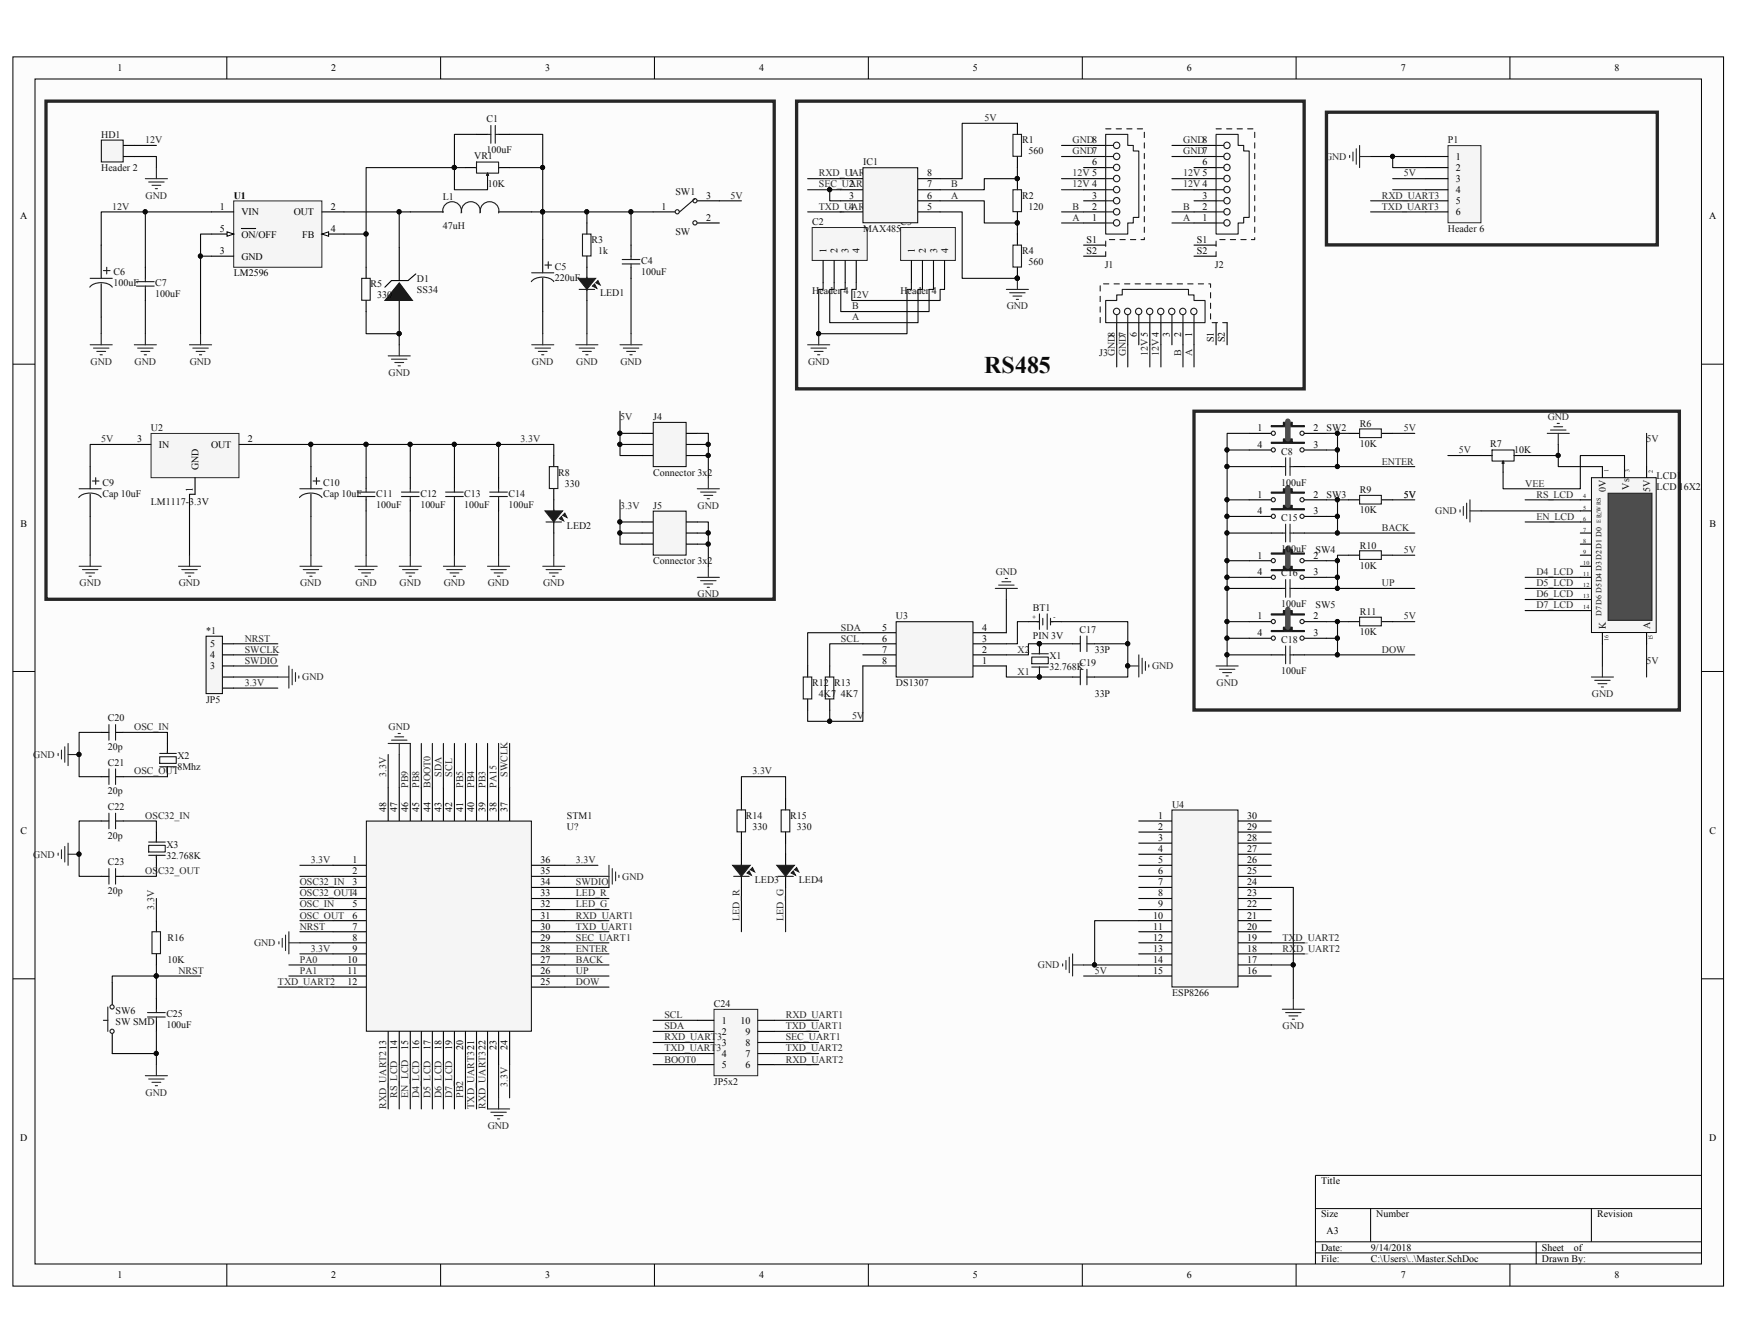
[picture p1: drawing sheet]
<svg xmlns="http://www.w3.org/2000/svg" width="279mm" height="216mm" viewBox="0 0 279 216" stroke-linecap="round" stroke-linejoin="round" font-family="sans-serif">
<defs><g id="words">
<text font-size="3.9" fill="#0e0e0e" x="158.3" y="59.9">RS485</text>
<g font-size="1.6">
<text x="18.9" y="11.5">1</text>
<text x="53.3" y="11.5">2</text>
<text x="87.7" y="11.5">3</text>
<text x="122.1" y="11.5">4</text>
<text x="156.5" y="11.5">5</text>
<text x="190.9" y="11.5">6</text>
<text x="225.3" y="11.5">7</text>
<text x="259.7" y="11.5">8</text>
<text x="17.8" y="23.9">2</text>
<text x="136.6" y="28.4">1</text>
<text x="149.1" y="28.4">8</text>
<text x="175.7" y="26.6">6</text>
<text x="193.4" y="26.6">6</text>
<text x="234.2" y="25.7">1</text>
<text x="234.2" y="27.5">2</text>
<text x="234.2" y="29.3">3</text>
<text x="3.3" y="35.3">A</text>
<text x="35.4" y="33.7">1</text>
<text x="37.6" y="31.9">U1</text>
<text x="38.8" y="34.6">VIN</text>
<text x="47.2" y="34.6">OUT</text>
<text x="53.2" y="33.7">2</text>
<text x="106.4" y="33.7">1</text>
<text x="113.6" y="35.5">2</text>
<text x="113.6" y="31.9">3</text>
<text x="136.6" y="30.1">2</text>
<text x="136.6" y="31.9">3</text>
<text x="136.6" y="33.7">4</text>
<text x="149.1" y="33.7">5</text>
<text x="149.1" y="31.9">6</text>
<text x="149.1" y="30.1">7</text>
<text x="175.7" y="35.5">1</text>
<text x="175.7" y="31.9">3</text>
<text x="175.7" y="33.7">2</text>
<text x="193.4" y="35.5">1</text>
<text x="193.4" y="31.9">3</text>
<text x="193.4" y="33.7">2</text>
<text x="234.2" y="31">4</text>
<text x="234.2" y="32.8">5</text>
<text x="234.2" y="34.6">6</text>
<text x="274.9" y="35.3">A</text>
<text x="35.4" y="37.3">5</text>
<text x="35.4" y="40.9">3</text>
<text x="38.8" y="38.2">ON/OFF</text>
<text x="38.8" y="41.7">GND</text>
<text x="48.6" y="38.2">FB</text>
<text x="53.2" y="37.3">4</text>
<text x="132.9" y="40.6" transform="rotate(-90 132.9 40.6)">1</text>
<text x="134.7" y="40.6" transform="rotate(-90 134.7 40.6)">2</text>
<text x="136.5" y="40.6" transform="rotate(-90 136.5 40.6)">3</text>
<text x="138.3" y="40.6" transform="rotate(-90 138.3 40.6)">4</text>
<text x="147.2" y="40.6" transform="rotate(-90 147.2 40.6)">1</text>
<text x="148.9" y="40.6" transform="rotate(-90 148.9 40.6)">2</text>
<text x="150.7" y="40.6" transform="rotate(-90 150.7 40.6)">3</text>
<text x="152.5" y="40.6" transform="rotate(-90 152.5 40.6)">4</text>
<text x="174.8" y="40.9">S2</text>
<text x="174.8" y="39.1">S1</text>
<text x="192.5" y="40.9">S2</text>
<text x="192.5" y="39.1">S1</text>
<text x="37.6" y="44.4">LM2596</text>
<text x="182.9" y="54.1" transform="rotate(-90 182.9 54.1)">6</text>
<text x="188.2" y="54.1" transform="rotate(-90 188.2 54.1)">3</text>
<text x="190" y="54.1" transform="rotate(-90 190 54.1)">2</text>
<text x="191.7" y="54.1" transform="rotate(-90 191.7 54.1)">1</text>
<text x="195.3" y="55" transform="rotate(-90 195.3 55)">S1</text>
<text x="197" y="55" transform="rotate(-90 197 55)">S2</text>
<text x="22.1" y="71.1">3</text>
<text x="39.9" y="71.1">2</text>
<text x="202.3" y="69.3">1</text>
<text x="211.3" y="69.3">2</text>
<text x="25.5" y="72">IN</text>
<text x="31.9" y="75.6" transform="rotate(-90 31.9 75.6)">GND</text>
<text x="34" y="72">OUT</text>
<text x="202.3" y="72">4</text>
<text x="211.3" y="72">3</text>
<text x="31" y="79" transform="rotate(-90 31 79)">1</text>
<text x="202.3" y="80">1</text>
<text x="202.3" y="82.7">4</text>
<text x="211.3" y="80">2</text>
<text x="211.3" y="82.7">3</text>
<text x="3.3" y="84.7">B</text>
<text x="202.3" y="89.8">1</text>
<text x="211.3" y="89.8">2</text>
<text x="275" y="84.7">B</text>
<text x="202.3" y="92.5">4</text>
<text x="211.3" y="92.5">3</text>
<text x="141.9" y="101.4">5</text>
<text x="158" y="101.4">4</text>
<text x="202.3" y="99.6">1</text>
<text x="211.3" y="99.6">2</text>
<text x="33.8" y="107.6">3</text>
<text x="33.8" y="105.8">4</text>
<text x="33.8" y="104.1">5</text>
<text x="141.9" y="103.2">6</text>
<text x="141.9" y="104.9">7</text>
<text x="141.9" y="106.7">8</text>
<text x="158" y="106.7">1</text>
<text x="158" y="104.9">2</text>
<text x="158" y="103.2">3</text>
<text x="202.3" y="102.3">4</text>
<text x="211.3" y="102.3">3</text>
<text x="62.1" y="130.6" transform="rotate(-90 62.1 130.6)">48</text>
<text x="63.9" y="130.6" transform="rotate(-90 63.9 130.6)">47</text>
<text x="65.7" y="130.6" transform="rotate(-90 65.7 130.6)">46</text>
<text x="67.4" y="130.6" transform="rotate(-90 67.4 130.6)">45</text>
<text x="69.2" y="130.6" transform="rotate(-90 69.2 130.6)">44</text>
<text x="71" y="130.6" transform="rotate(-90 71 130.6)">43</text>
<text x="72.7" y="130.6" transform="rotate(-90 72.7 130.6)">42</text>
<text x="74.5" y="130.6" transform="rotate(-90 74.5 130.6)">41</text>
<text x="76.3" y="130.6" transform="rotate(-90 76.3 130.6)">40</text>
<text x="78.1" y="130.6" transform="rotate(-90 78.1 130.6)">39</text>
<text x="79.8" y="130.6" transform="rotate(-90 79.8 130.6)">38</text>
<text x="81.6" y="130.6" transform="rotate(-90 81.6 130.6)">37</text>
<text x="186.3" y="131.6">1</text>
<text x="200.6" y="131.6">30</text>
<text x="3.3" y="134.1">C</text>
<text x="186.3" y="133.4">2</text>
<text x="186.3" y="135.2">3</text>
<text x="186.3" y="137">4</text>
<text x="200.6" y="137">27</text>
<text x="200.6" y="135.2">28</text>
<text x="200.6" y="133.4">29</text>
<text x="275" y="134.1">C</text>
<text x="56.7" y="138.8">1</text>
<text x="56.7" y="140.5">2</text>
<text x="56.7" y="142.3">3</text>
<text x="87" y="142.3">34</text>
<text x="87" y="140.5">35</text>
<text x="87" y="138.8">36</text>
<text x="186.3" y="138.8">5</text>
<text x="186.3" y="140.5">6</text>
<text x="186.3" y="142.3">7</text>
<text x="200.6" y="142.3">24</text>
<text x="200.6" y="140.5">25</text>
<text x="200.6" y="138.8">26</text>
<text x="56.7" y="145.9">5</text>
<text x="56.7" y="147.7">6</text>
<text x="56.7" y="149.4">7</text>
<text x="87" y="149.4">30</text>
<text x="87" y="147.7">31</text>
<text x="87" y="145.9">32</text>
<text x="87" y="144.1">33</text>
<text x="185.5" y="147.7">10</text>
<text x="185.5" y="149.4">11</text>
<text x="186.3" y="144.1">8</text>
<text x="186.3" y="145.9">9</text>
<text x="200.6" y="149.4">20</text>
<text x="200.6" y="147.7">21</text>
<text x="200.6" y="145.9">22</text>
<text x="200.6" y="144.1">23</text>
<text x="55.9" y="154.8">10</text>
<text x="56.7" y="151.2">8</text>
<text x="56.7" y="153">9</text>
<text x="87" y="154.8">27</text>
<text x="87" y="153">28</text>
<text x="87" y="151.2">29</text>
<text x="185.5" y="151.2">12</text>
<text x="185.5" y="153">13</text>
<text x="185.5" y="154.8">14</text>
<text x="200.6" y="154.8">17</text>
<text x="200.6" y="153">18</text>
<text x="200.6" y="151.2">19</text>
<text x="55.9" y="156.5">11</text>
<text x="55.9" y="158.3">12</text>
<text x="87" y="158.3">25</text>
<text x="87" y="156.5">26</text>
<text x="185.5" y="156.5">15</text>
<text x="200.6" y="156.5">16</text>
<text x="116.1" y="164.5">1</text>
<text x="116.1" y="166.4">2</text>
<text x="119.1" y="164.5">10</text>
<text x="119.9" y="166.4">9</text>
<text x="63.9" y="168.8" transform="rotate(-90 63.9 168.8)">14</text>
<text x="65.7" y="168.8" transform="rotate(-90 65.7 168.8)">15</text>
<text x="67.4" y="168.8" transform="rotate(-90 67.4 168.8)">16</text>
<text x="69.2" y="168.8" transform="rotate(-90 69.2 168.8)">17</text>
<text x="71" y="168.8" transform="rotate(-90 71 168.8)">18</text>
<text x="72.7" y="168.8" transform="rotate(-90 72.7 168.8)">19</text>
<text x="74.5" y="168.8" transform="rotate(-90 74.5 168.8)">20</text>
<text x="79.8" y="168.8" transform="rotate(-90 79.8 168.8)">23</text>
<text x="81.6" y="168.8" transform="rotate(-90 81.6 168.8)">24</text>
<text x="116.1" y="168.1">3</text>
<text x="116.1" y="169.9">4</text>
<text x="116.1" y="171.7">5</text>
<text x="119.9" y="171.7">6</text>
<text x="119.9" y="169.9">7</text>
<text x="119.9" y="168.1">8</text>
<text x="3.3" y="183.5">D</text>
<text x="274.9" y="183.5">D</text>
<text x="212.5" y="190.4">Title</text>
<text x="212.5" y="195.7">Size</text>
<text x="221.4" y="195.7">Number</text>
<text x="256.9" y="195.7">Revision</text>
<text x="212.5" y="201.1">Date:</text>
<text x="212.5" y="202.9">File:</text>
<text x="213.4" y="198.4">A3</text>
<text x="220.5" y="201.1">9/14/2018</text>
<text x="220.5" y="202.9">C:\Users\..\Master.SchDoc</text>
<text x="248" y="201.1">Sheet</text>
<text x="248" y="202.9">Drawn By:</text>
<text x="253.1" y="201.1">of</text>
<text x="18.9" y="205.5">1</text>
<text x="53.3" y="205.5">2</text>
<text x="87.7" y="205.5">3</text>
<text x="122.1" y="205.5">4</text>
<text x="156.5" y="205.5">5</text>
<text x="190.9" y="205.5">6</text>
<text x="225.3" y="205.5">7</text>
<text x="259.7" y="205.5">8</text>
</g>
<g font-size="1.6" fill="#0e0e0e">
<text x="16.3" y="22.1">HD1</text>
<text x="78.2" y="19.6">C1</text>
<text x="164.4" y="23">R1</text>
<text x="232.9" y="23">P1</text>
<text x="16.3" y="27.5">Header 2</text>
<text x="76.3" y="25.5">VR1</text>
<text x="78.2" y="24.6">100uF</text>
<text x="138.8" y="26.6">IC1</text>
<text x="165.5" y="24.8">560</text>
<text x="71.2" y="32.1">L1</text>
<text x="78.5" y="30.1">10K</text>
<text x="108.6" y="31.4">SW1</text>
<text x="164.4" y="31.9">R2</text>
<text x="165.5" y="33.7">120</text>
<text x="71.2" y="36.8">47uH</text>
<text x="95.1" y="39.1">R3</text>
<text x="96.2" y="40.9">1k</text>
<text x="108.6" y="37.8">SW</text>
<text x="130.7" y="36.2">C2</text>
<text x="138.8" y="37.3">MAX485</text>
<text x="144.8" y="36.2">C3</text>
<text x="164.4" y="40.9">R4</text>
<text x="232.9" y="37.3">Header 6</text>
<text x="18.2" y="44.2">C6</text>
<text x="18.2" y="46">100uF</text>
<text x="25" y="47.8">100uF</text>
<text x="25" y="46">C7</text>
<text x="59.6" y="46.2">R5</text>
<text x="60.7" y="48">330</text>
<text x="67.1" y="45.3">D1</text>
<text x="67.1" y="47.1">SS34</text>
<text x="89.2" y="43.3">C5</text>
<text x="89.2" y="45.1">220uF</text>
<text x="96.5" y="47.6">LED1</text>
<text x="103.1" y="44.2">100uF</text>
<text x="103.1" y="42.5">C4</text>
<text x="130.7" y="47.2">Header 4</text>
<text x="144.8" y="47.2">Header 4</text>
<text x="165.5" y="42.6">560</text>
<text x="177.7" y="43.1">J1</text>
<text x="195.4" y="43.1">J2</text>
<text x="176.8" y="57.2">J3</text>
<text x="24.3" y="69.3">U2</text>
<text x="105.1" y="67.6">J4</text>
<text x="213.4" y="69.3">SW2</text>
<text x="218.7" y="71.8">10K</text>
<text x="218.7" y="68.6">R6</text>
<text x="239.7" y="71.8">R7</text>
<text x="89.8" y="76.5">R8</text>
<text x="105.1" y="76.5">Connector 3x2</text>
<text x="206.1" y="73.1">C8</text>
<text x="243.6" y="72.9">10K</text>
<text x="266.5" y="77">LCD1</text>
<text x="16.5" y="78.1">C9</text>
<text x="16.5" y="79.8">Cap 10uF</text>
<text x="24.3" y="81.2">LM1117-3.3V</text>
<text x="52" y="78.1">C10</text>
<text x="52" y="79.8">Cap 10uF</text>
<text x="60.5" y="81.6">100uF</text>
<text x="60.5" y="79.8">C11</text>
<text x="67.6" y="81.6">100uF</text>
<text x="67.6" y="79.8">C12</text>
<text x="74.7" y="81.6">100uF</text>
<text x="74.7" y="79.8">C13</text>
<text x="81.8" y="81.6">100uF</text>
<text x="81.8" y="79.8">C14</text>
<text x="90.9" y="78.2">330</text>
<text x="105.1" y="81.8">J5</text>
<text x="206.1" y="78.1">100uF</text>
<text x="206.1" y="83.7">C15</text>
<text x="213.4" y="80">SW3</text>
<text x="218.7" y="82.5">10K</text>
<text x="218.7" y="79.3">R9</text>
<text x="258.3" y="79.1" transform="rotate(-90 258.3 79.1)">0V</text>
<text x="262" y="78.7" transform="rotate(-90 262 78.7)">Vs</text>
<text x="265.4" y="79.1" transform="rotate(-90 265.4 79.1)">5V</text>
<text x="266.5" y="78.7">LCD 16X2</text>
<text x="91.2" y="85">LED2</text>
<text x="206.1" y="88.7">100uF</text>
<text x="211.6" y="88.9">SW4</text>
<text x="218.7" y="88.2">R10</text>
<text x="105.1" y="90.7">Connector 3x2</text>
<text x="206.1" y="92.6">C16</text>
<text x="218.7" y="91.4">10K</text>
<text x="33.2" y="101.9">*1</text>
<text x="144.1" y="99.6">U3</text>
<text x="166.1" y="98.2">BT1</text>
<text x="173.6" y="101.7">C17</text>
<text x="206.1" y="97.6">100uF</text>
<text x="211.6" y="97.8">SW5</text>
<text x="218.7" y="98.9">R11</text>
<text x="258.3" y="101.1" transform="rotate(-90 258.3 101.1)">K</text>
<text x="265.4" y="101.1" transform="rotate(-90 265.4 101.1)">A</text>
<text x="166.1" y="102.8">PIN 3V</text>
<text x="168.8" y="106">X1</text>
<text x="168.8" y="107.8">32.768K</text>
<text x="173.6" y="107.1">C19</text>
<text x="176.1" y="104.9">33P</text>
<text x="206.1" y="103.3">C18</text>
<text x="218.7" y="102.1">10K</text>
<text x="33.2" y="112.9">JP5</text>
<text x="130.7" y="110.3">R12</text>
<text x="131.7" y="112.1">4K7</text>
<text x="134.2" y="110.3">R13</text>
<text x="135.3" y="112.1">4K7</text>
<text x="144.1" y="110.3">DS1307</text>
<text x="176.1" y="112.1">33P</text>
<text x="206.1" y="108.3">100uF</text>
<text x="17.4" y="116">C20</text>
<text x="17.4" y="120.6">20p</text>
<text x="17.4" y="123.1">C21</text>
<text x="28.5" y="122">X2</text>
<text x="28.5" y="123.8">8Mhz</text>
<text x="17.4" y="127.7">20p</text>
<text x="17.4" y="130.2">C22</text>
<text x="91.2" y="131.6">STM1</text>
<text x="120" y="131.6">R14</text>
<text x="127.1" y="131.6">R15</text>
<text x="188.5" y="129.8">U4</text>
<text x="17.4" y="134.8">20p</text>
<text x="26.8" y="136.3">X3</text>
<text x="91.2" y="133.4">U?</text>
<text x="121" y="133.4">330</text>
<text x="128.2" y="133.4">330</text>
<text x="17.4" y="139.1">C23</text>
<text x="17.4" y="143.7">20p</text>
<text x="26.8" y="138">32.768K</text>
<text x="121.4" y="141.9">LED3</text>
<text x="128.5" y="141.9">LED4</text>
<text x="26.9" y="154.8">10K</text>
<text x="26.9" y="151.2">R16</text>
<text x="114.8" y="161.9">C24</text>
<text x="188.5" y="160.1">ESP8266</text>
<text x="18.6" y="163">SW6</text>
<text x="18.6" y="164.8">SW SMD</text>
<text x="26.8" y="165.3">100uF</text>
<text x="26.8" y="163.5">C25</text>
<text x="114.8" y="174.4">JP5x2</text>
</g>
<g font-size="1.6" fill="#262626">
<text x="23.4" y="23">12V</text>
<text x="158.3" y="19.5">5V</text>
<text x="172.5" y="23">GND8</text>
<text x="190.3" y="23">GND8</text>
<text x="131.7" y="28.4">RXD_UART1</text>
<text x="172.5" y="28.4">12V 5</text>
<text x="172.5" y="24.8">GND7</text>
<text x="190.3" y="28.4">12V 5</text>
<text x="190.3" y="24.8">GND7</text>
<text x="213.1" y="25.7">GND</text>
<text x="225.8" y="28.4">5V</text>
<text x="18" y="33.7">12V</text>
<text x="23.4" y="31.9">GND</text>
<text x="117.5" y="31.9">5V</text>
<text x="131.7" y="30.1">SEC_UART1</text>
<text x="131.7" y="33.7">TXD_UART1</text>
<text x="153" y="30.1">B</text>
<text x="153" y="31.9">A</text>
<text x="172.5" y="35.5">A</text>
<text x="172.5" y="33.7">B</text>
<text x="172.5" y="30.1">12V 4</text>
<text x="190.3" y="35.5">A</text>
<text x="190.3" y="33.7">B</text>
<text x="190.3" y="30.1">12V 4</text>
<text x="222.3" y="31.9">RXD_UART3</text>
<text x="222.3" y="33.7">TXD_UART3</text>
<text x="137" y="48">12V</text>
<text x="137" y="51.5">A</text>
<text x="137" y="49.7">B</text>
<text x="161.9" y="49.7">GND</text>
<text x="14.6" y="58.6">GND</text>
<text x="21.6" y="58.6">GND</text>
<text x="30.5" y="58.6">GND</text>
<text x="85.6" y="58.6">GND</text>
<text x="92.7" y="58.6">GND</text>
<text x="99.8" y="58.6">GND</text>
<text x="130" y="58.6">GND</text>
<text x="179.3" y="57.2" transform="rotate(-90 179.3 57.2)">GND8</text>
<text x="181.1" y="57.2" transform="rotate(-90 181.1 57.2)">GND7</text>
<text x="184.6" y="57.2" transform="rotate(-90 184.6 57.2)">12V 5</text>
<text x="186.4" y="57.2" transform="rotate(-90 186.4 57.2)">12V 4</text>
<text x="190" y="57.2" transform="rotate(-90 190 57.2)">B</text>
<text x="191.7" y="57.2" transform="rotate(-90 191.7 57.2)">A</text>
<text x="62.5" y="60.4">GND</text>
<text x="16.3" y="71.1">5V</text>
<text x="83.7" y="71.1">3.3V</text>
<text x="99.7" y="67.6">5V</text>
<text x="225.8" y="69.3">5V</text>
<text x="248.9" y="67.6">GND</text>
<text x="264.9" y="71.1">5V</text>
<text x="222.3" y="74.7">ENTER</text>
<text x="234.7" y="72.9">5V</text>
<text x="99.7" y="81.8">3.3V</text>
<text x="112.2" y="81.8">GND</text>
<text x="225.8" y="80">5V</text>
<text x="230.9" y="82.7">GND</text>
<text x="245.3" y="78.2">VEE</text>
<text x="247.1" y="80">RS_LCD</text>
<text x="247.1" y="83.6">EN_LCD</text>
<text x="222.3" y="85.3">BACK</text>
<text x="225.8" y="88.9">5V</text>
<text x="12.8" y="94.2">GND</text>
<text x="28.7" y="94.2">GND</text>
<text x="48.3" y="94.2">GND</text>
<text x="57.2" y="94.2">GND</text>
<text x="64.3" y="94.2">GND</text>
<text x="71.4" y="94.2">GND</text>
<text x="78.5" y="94.2">GND</text>
<text x="87.3" y="94.2">GND</text>
<text x="160.2" y="92.5">GND</text>
<text x="222.3" y="94.2">UP</text>
<text x="247.1" y="92.5">D4_LCD</text>
<text x="247.1" y="94.2">D5_LCD</text>
<text x="112.2" y="96">GND</text>
<text x="135.3" y="101.4">SDA</text>
<text x="225.8" y="99.6">5V</text>
<text x="247.1" y="96">D6_LCD</text>
<text x="247.1" y="97.8">D7_LCD</text>
<text x="39.4" y="103.2">NRST</text>
<text x="39.4" y="106.7">SWDIO</text>
<text x="39.4" y="104.9">SWCLK</text>
<text x="135.3" y="103.2">SCL</text>
<text x="163.7" y="104.9">X2</text>
<text x="185.3" y="107.6">GND</text>
<text x="222.3" y="104.9">DOW</text>
<text x="264.9" y="106.7">5V</text>
<text x="39.4" y="110.3">3.3V</text>
<text x="48.6" y="109.4">GND</text>
<text x="163.7" y="108.5">X1</text>
<text x="195.7" y="110.3">GND</text>
<text x="256.1" y="112.1">GND</text>
<text x="21.6" y="117.4">OSC_IN</text>
<text x="62.5" y="117.4">GND</text>
<text x="137" y="115.6">5V</text>
<text x="5.3" y="121.8">GND</text>
<text x="21.6" y="124.5">OSC_OUT</text>
<text x="62.1" y="124.8" transform="rotate(-90 62.1 124.8)">3.3V</text>
<text x="71" y="124.8" transform="rotate(-90 71 124.8)">SDA</text>
<text x="72.7" y="124.8" transform="rotate(-90 72.7 124.8)">SCL</text>
<text x="81.6" y="124.8" transform="rotate(-90 81.6 124.8)">SWCLK</text>
<text x="121" y="124.5">3.3V</text>
<text x="23.4" y="131.6">OSC32_IN</text>
<text x="65.7" y="126.7" transform="rotate(-90 65.7 126.7)">PB9</text>
<text x="67.4" y="126.7" transform="rotate(-90 67.4 126.7)">PB8</text>
<text x="69.2" y="126.7" transform="rotate(-90 69.2 126.7)">BOOT0</text>
<text x="74.5" y="126.7" transform="rotate(-90 74.5 126.7)">PB5</text>
<text x="76.3" y="126.7" transform="rotate(-90 76.3 126.7)">PB4</text>
<text x="78.1" y="126.7" transform="rotate(-90 78.1 126.7)">PB3</text>
<text x="79.8" y="126.7" transform="rotate(-90 79.8 126.7)">PA15</text>
<text x="5.3" y="137.9">GND</text>
<text x="23.4" y="140.5">OSC32_OUT</text>
<text x="48.2" y="142.3">OSC32_IN</text>
<text x="50" y="138.8">3.3V</text>
<text x="92.6" y="138.8">3.3V</text>
<text x="92.6" y="142.3">SWDIO</text>
<text x="100.1" y="141.4">GND</text>
<text x="24.8" y="146.2" transform="rotate(-90 24.8 146.2)">3.3V</text>
<text x="48.2" y="144.1">OSC32_OUT4</text>
<text x="48.2" y="145.9">OSC_IN</text>
<text x="48.2" y="147.7">OSC_OUT</text>
<text x="48.2" y="149.4">NRST</text>
<text x="92.6" y="149.4">TXD_UART1</text>
<text x="92.6" y="147.7">RXD_UART1</text>
<text x="92.6" y="144.1">LED_R</text>
<text x="92.6" y="145.9">LED_G</text>
<text x="118.9" y="148" transform="rotate(-90 118.9 148)">LED_R</text>
<text x="126" y="148" transform="rotate(-90 126 148)">LED_G</text>
<text x="40.9" y="152.1">GND</text>
<text x="48.2" y="154.8">PA0</text>
<text x="50" y="153">3.3V</text>
<text x="92.6" y="153">ENTER</text>
<text x="92.6" y="154.8">BACK</text>
<text x="92.6" y="151.2">SEC_UART1</text>
<text x="166.9" y="155.7">GND</text>
<text x="206.3" y="153">RXD_UART2</text>
<text x="206.3" y="151.2">TXD_UART2</text>
<text x="28.7" y="156.5">NRST</text>
<text x="44.7" y="158.3">TXD_UART2</text>
<text x="48.2" y="156.5">PA1</text>
<text x="92.6" y="156.5">UP</text>
<text x="92.6" y="158.3">DOW</text>
<text x="176.1" y="156.5">5V</text>
<text x="106.9" y="163.7">SCL</text>
<text x="106.9" y="165.5">SDA</text>
<text x="106.9" y="167.3">RXD_UART3</text>
<text x="126.4" y="163.7">RXD_UART1</text>
<text x="126.4" y="165.5">TXD_UART1</text>
<text x="126.4" y="167.3">SEC_UART1</text>
<text x="206.3" y="165.5">GND</text>
<text x="106.9" y="169">TXD_UART3</text>
<text x="106.9" y="170.8">BOOT0</text>
<text x="126.4" y="169">TXD_UART2</text>
<text x="126.4" y="170.8">RXD_UART2</text>
<text x="23.4" y="176.1">GND</text>
<text x="62.1" y="178.3" transform="rotate(-90 62.1 178.3)">RXD_UART213</text>
<text x="63.9" y="176.5" transform="rotate(-90 63.9 176.5)">RS_LCD</text>
<text x="65.7" y="176.5" transform="rotate(-90 65.7 176.5)">EN_LCD</text>
<text x="67.4" y="176.5" transform="rotate(-90 67.4 176.5)">D4_LCD</text>
<text x="69.2" y="176.5" transform="rotate(-90 69.2 176.5)">D5_LCD</text>
<text x="71" y="176.5" transform="rotate(-90 71 176.5)">D6_LCD</text>
<text x="72.7" y="176.5" transform="rotate(-90 72.7 176.5)">D7_LCD</text>
<text x="74.5" y="176.5" transform="rotate(-90 74.5 176.5)">PB2</text>
<text x="76.3" y="178.3" transform="rotate(-90 76.3 178.3)">TXD_UART321</text>
<text x="78.1" y="178.3" transform="rotate(-90 78.1 178.3)">RXD_UART322</text>
<text x="81.6" y="174.7" transform="rotate(-90 81.6 174.7)">3.3V</text>
<text x="78.5" y="181.5">GND</text>
</g>
<text font-size="1.3" fill="#0e0e0e" x="257.6" y="99" transform="rotate(-90 257.6 99)">D7D6 D5D4 D3D2 D1 D0</text>
<g font-size="1" fill="#0e0e0e">
<text x="258.7" y="75.9" transform="rotate(-90 258.7 75.9)">1</text>
<text x="262.1" y="75.9" transform="rotate(-90 262.1 75.9)">3</text>
<text x="265.9" y="76" transform="rotate(-90 265.9 76)">2</text>
<text x="254.7" y="80.1">4</text>
<text x="254.7" y="81.9">5</text>
<text x="254.7" y="83.7">6</text>
<text x="257.5" y="83">|</text>
<text x="254.7" y="85.5">7</text>
<text x="254.7" y="87.2">8</text>
<text x="254.7" y="89">9</text>
<text x="257.5" y="84.1" transform="rotate(-90 257.5 84.1)">E R/W RS</text>
<text x="254.7" y="90.8">10</text>
<text x="254.7" y="92.6">11</text>
<text x="254.7" y="94.4">12</text>
<text x="166.1" y="99.6">+</text>
<text x="169.5" y="99.6">-</text>
<text x="254.7" y="96.2">13</text>
<text x="254.7" y="98">14</text>
<text x="258.7" y="103" transform="rotate(-90 258.7 103)">16</text>
<text x="265.9" y="103" transform="rotate(-90 265.9 103)">15</text>
</g>
</g></defs>
<path d="M2.1 9.2h275.1v197.6h-275.1z" fill="#fcfcfc"/>
<path d="M2.1 9.1h275.1v197.7h-275.1z" fill="none" stroke="#000" stroke-width=".16"/>
<path d="M5.7 12.7h268v190.5h-268z" fill="#fcfcfc"/>
<g fill="none" stroke="#000" stroke-width=".16">
<path d="M5.6 12.7h268.1v190.5h-268.1zM36.5 9.1v3.6M70.9 9.1v3.6M105.3 9.1v3.6M139.7 9.1v3.6M174.1 9.1v3.6M208.5 9.1v3.6M242.9 9.1v3.6M2.1 58.5h3.5M273.7 58.5h3.6M2.1 107.9h3.5M273.7 107.9h3.6"/>
<path d="M2.1 157.4h3.5M273.7 157.4h3.6M211.6 194.3h62.1M211.6 199.6h62.1M220.5 194.3v5.3M247.1 199.6v3.6M256 194.3v5.3M273.7 189h-62.1v14.2M36.5 203.2v3.6M70.9 203.2v3.6M105.3 203.2v3.6M139.7 203.2v3.6"/>
<path d="M174.1 203.2v3.6M208.5 203.2v3.6M211.6 201.4h62.1M242.9 203.2v3.6"/>
</g>
<path d="M16.3 39.4v5.3M16.3 45.6v5.4" fill="none" stroke="#000" stroke-width=".18"/>
<path d="M14.5 44.7h3.6M16.6 43.5h1.1M17.2 43v1M18.1 46.2a2.62 2.62 0 0 0-3.7 0" fill="none" stroke="#1c1c1c" stroke-width=".18"/>
<path d="M37.6 32.3h14.2v10.7h-14.2z" fill="#f5f5f5"/>
<path d="M37.6 32.3h14.2v10.7h-14.2z" fill="none" stroke="#262626" stroke-width=".16"/>
<path d="M51.8 37.6h3.5" fill="none" stroke="#000" stroke-width=".18"/>
<path d="M51.8 37.6l1.1-.3v.7z" fill="#fcfcfc"/>
<path d="M51.8 37.6l1.1-.3v.7z" fill="none" stroke="#000" stroke-width=".16"/>
<path d="M34 34.1h3.6M34 37.6h3.6" fill="none" stroke="#000" stroke-width=".18"/>
<path d="M36.5 37.3l1.1 .3-1.1 .4z" fill="#fcfcfc"/>
<path d="M36.5 37.3l1.1 .3-1.1 .4z" fill="none" stroke="#000" stroke-width=".16"/>
<path d="M38.8 36.7h1.1M40 36.7h1.1M51.8 34.1h3.5M64.2 39.8v5.3M66 34.1h5.3M80.2 34.1h5.3M34 41.2h3.6M64.2 48.3v5.3M66.9 44l-1.3 1.1h-2.6l-1.1 1.1" fill="none" stroke="#000" stroke-width=".18"/>
<path d="M71.2 34.2a1.49 1.49 0 0 1 1.6-1.8 1.49 1.49 0 0 1 1.4 1.8M74.3 34.2a1.49 1.49 0 0 1 1.5-1.8 1.49 1.49 0 0 1 1.4 1.8M77.3 34.2a1.49 1.49 0 0 1 1.5-1.8 1.49 1.49 0 0 1 1.4 1.8" fill="none" stroke="#1c1c1c" stroke-width=".18"/>
<circle cx="64.2" cy="53.6" r=".33" fill="#0e0e0e" stroke="#0e0e0e" stroke-width=".16"/>
<path d="M64.2 45.5l2.1 2.8h-4.4z" fill="#151515"/>
<path d="M64.2 45.5l2.1 2.8h-4.4z" fill="none" stroke="#151515" stroke-width=".16"/>
<circle cx="64.2" cy="53.6" r=".33" fill="#0e0e0e" stroke="#0e0e0e" stroke-width=".16"/>
<path d="M74.9 26.9h1.7M78.4 27.8v1.8M80.2 26.9h1.8M87.3 38.5v5.4M87.3 44.7v5.4" fill="none" stroke="#000" stroke-width=".18"/>
<path d="M76.5 26.9h.1M76.6 26.1h3.6v1.7h-3.6zM78.4 27.8v.2M80.2 26.9h.2M85.5 43.9h3.6M87.7 42.6h1M88.2 42.1v1M89.1 45.3a2.63 2.63 0 0 0-3.6 0" fill="none" stroke="#1c1c1c" stroke-width=".18"/>
<path d="M78.4 27.8l.2 .4h-.4z" fill="#1c1c1c"/>
<path d="M78.4 27.8l.2 .4h-.4z" fill="none" stroke="#1c1c1c" stroke-width=".18"/>
<path d="M19.8 25.2h1.8M19.8 23.4h1.8" fill="none" stroke="#000" stroke-width=".18"/>
<path d="M16.3 22.6h3.5v3.4h-3.5z" fill="#f5f5f5"/>
<path d="M16.3 22.5h3.5v3.5h-3.5z" fill="none" stroke="#000" stroke-width=".16"/>
<g fill="none" stroke="#0e0e0e" stroke-width=".18">
<path d="M21.6 25.2h3.6v1.7M21.6 23.4h3.6M23.4 34.1v8.9M34 37.6h-1.7v16M55.3 34.1h10.7M55.3 37.6h3.6v5.4M64.2 34.1v5.7M85.5 34.1h1.8v4.4M16.3 51v2.6M23.4 48.3v5.3M32.3 41.2h1.7M87.3 50.1v3.5"/>
<path d="M94.4 48.3v5.3M101.5 44.7v8.9"/>
</g>
<g fill="#0e0e0e" stroke="#0e0e0e" stroke-width=".16">
<circle cx="23.3" cy="34" r=".33"/>
<circle cx="64.2" cy="34" r=".33"/>
<circle cx="87.3" cy="34" r=".33"/>
<circle cx="58.9" cy="37.6" r=".34"/>
<circle cx="32.2" cy="41.2" r=".33"/>
<circle cx="163.6" cy="44.7" r=".33"/>
</g>
<g fill="none" stroke="#262626" stroke-width=".18">
<path d="M23.4 28.7h3.5M23.9 29.3h2.5M24.4 29.8h1.5M25 30.3h.3M25.2 26.9v1.8M14.5 55.4h3.6M15 56h2.5M15.6 56.5h1.4M16.1 57h.4M16.3 53.6v1.8M21.6 55.4h3.6M22.1 56h2.5"/>
<path d="M22.7 56.5h1.4M23.2 57h.4M23.4 53.6v1.8M30.5 55.4h3.5M31 56h2.5M31.5 56.5h1.5M32.1 57h.3M32.3 53.6v1.8M62.4 57.2h3.6M63 57.7h2.5M63.5 58.3h1.4M64 58.8h.4"/>
<path d="M64.2 55.4v1.8M85.5 55.4h3.6M86.1 56h2.4M86.6 56.5h1.4M87.1 57h.4M87.3 53.6v1.8M92.6 55.4h3.6M93.2 56h2.4M93.7 56.5h1.4M94.2 57h.4M94.4 53.6v1.8M99.7 55.4h3.6"/>
<path d="M100.3 56h2.4M100.8 56.5h1.4M101.3 57h.4M101.5 53.6v1.8M161.9 46.5h3.5M162.4 47.1h2.5M162.9 47.6h1.5M163.5 48.1h.3M163.7 44.7v1.8"/>
</g>
<g fill="none" stroke="#000" stroke-width=".18">
<path d="M174.3 39.4h3.6M174.3 35.8h3.6M174.3 28.7h3.6M174.3 23.4h3.6M174.3 32.3h3.6M174.3 34.1h3.6M174.3 25.2h3.6M174.3 26.9h3.6M174.3 30.5h3.6M192.1 39.4h3.5M192.1 35.8h3.5M192.1 28.7h3.5"/>
<path d="M192.1 23.4h3.5M192.1 32.3h3.5M192.1 34.1h3.5M192.1 25.2h3.5M192.1 26.9h3.5M192.1 30.5h3.5M174.3 41.2h3.6M192.1 41.2h3.5"/>
</g>
<g fill="none" stroke="#1c1c1c" stroke-width=".18">
<path d="M177.9 21.6h3.5v1.8h.9v.9h.9v10.7h-.9v.8h-.9v1.8h-3.5zM177.9 25.2h1.2M177.9 28.7h1.2M177.9 26.9h1.2M177.9 23.4h1.2M177.9 32.3h1.2M177.9 30.5h1.2M177.9 35.8h1.2M177.9 34.1h1.2M195.6 21.6h3.6v1.8h.8v.9h.9v10.7h-.9v.8h-.8v1.8h-3.6zM195.6 25.2h1.3M195.6 28.7h1.3"/>
<path d="M195.6 26.9h1.3M195.6 23.4h1.3M195.6 32.3h1.3M195.6 30.5h1.3M195.6 35.8h1.3M195.6 34.1h1.3"/>
<circle cx="179.6" cy="28.7" r=".52"/>
<circle cx="179.6" cy="26.9" r=".52"/>
<circle cx="179.6" cy="25.1" r=".52"/>
<circle cx="179.6" cy="30.5" r=".52"/>
<circle cx="179.6" cy="34" r=".52"/>
<circle cx="179.6" cy="32.3" r=".52"/>
<circle cx="179.6" cy="23.4" r=".52"/>
<circle cx="179.6" cy="35.8" r=".52"/>
<circle cx="197.4" cy="28.7" r=".51"/>
<circle cx="197.4" cy="26.9" r=".51"/>
<circle cx="197.4" cy="35.8" r=".51"/>
<circle cx="197.4" cy="23.4" r=".51"/>
<circle cx="197.4" cy="32.3" r=".51"/>
<circle cx="197.4" cy="30.5" r=".51"/>
<circle cx="197.4" cy="34" r=".51"/>
<circle cx="197.4" cy="25.1" r=".51"/>
</g>
<path d="M177.9 20.7h6.2v17.8h-6.2v2.7M195.6 20.7h6.2v17.8h-6.2v2.7" fill="none" stroke="#1c1c1c" stroke-width=".18" stroke-dasharray=".8 .8"/>
<path d="M130.7 36.6h8.8v5.3h-8.8z" fill="#f5f5f5"/>
<path d="M130.6 36.6h8.9v5.3h-8.9z" fill="none" stroke="#262626" stroke-width=".16"/>
<path d="M132.4 41.9v3.6M134.2 41.9v3.6M136 41.9v3.6M137.7 41.9v3.6" fill="none" stroke="#000" stroke-width=".18"/>
<path d="M144.9 36.6h8.8v5.3h-8.8z" fill="#f5f5f5"/>
<path d="M144.9 36.6h8.8v5.3h-8.8z" fill="none" stroke="#262626" stroke-width=".16"/>
<path d="M146.6 41.9v3.6M148.4 41.9v3.6M150.2 41.9v3.6M151.9 41.9v3.6" fill="none" stroke="#000" stroke-width=".18"/>
<path d="M129.9 55.4h3.6M130.4 56h2.5M131 56.5h1.4M131.5 57h.4M131.7 53.6v1.8" fill="none" stroke="#262626" stroke-width=".18"/>
<g fill="#0e0e0e" stroke="#0e0e0e" stroke-width=".16">
<circle cx="131.7" cy="53.6" r=".34"/>
<circle cx="163.6" cy="35.8" r=".33"/>
<circle cx="163.6" cy="28.7" r=".33"/>
<circle cx="163.6" cy="44.7" r=".33"/>
<circle cx="133.4" cy="30.5" r=".34"/>
<circle cx="101.5" cy="34" r=".33"/>
</g>
<path d="M7.4 16.3h117.1v80h-117.1zM128.1 16.3h81.7v46.2h-81.7z" fill="none" stroke="#262626" stroke-width=".53"/>
<g fill="none" stroke="#0e0e0e" stroke-width=".18">
<path d="M163.7 19.8h-8.9v8.9h-3.6M101.5 34.1h3.6M129.9 30.5h3.6M129.9 28.7h5.3M129.9 34.1h5.3M135.2 30.5h-1.7v1.8h1.7M151.2 32.3h7.1v3.5h5.4v1.8M151.2 34.1h3.6v10.6h8.9M163.7 26.9v1.8h-5.4v1.8h-7.1M170.8 30.5h3.5M170.8 28.7h3.5M170.8 34.1h3.5"/>
<path d="M170.8 35.8h3.5M170.8 23.4h3.5M170.8 25.2h3.5M188.5 30.5h3.6M188.5 28.7h3.6M188.5 34.1h3.6M188.5 35.8h3.6M188.5 23.4h3.6M188.5 25.2h3.6M132.4 45.5v1h-.7v7.1h14.2v-7.1h.7v-1M134.2 45.5v1h-.7v5.4h14.2v-5.4h.7v-1M136 45.5v1h-.8v3.6h14.2v-3.6h.8v-1"/>
<path d="M137.7 45.5v1h-.7v1.8h14.2v-1.8h.7v-1"/>
</g>
<path d="M233 23.5h5.2v12.3h-5.2z" fill="#f5f5f5"/>
<path d="M232.9 23.4h5.3v12.4h-5.3z" fill="none" stroke="#262626" stroke-width=".16"/>
<path d="M229.3 25.2h3.6M229.3 26.9h3.6M229.3 28.7h3.6M229.3 30.5h3.6M229.3 32.3h3.6M229.3 34.1h3.6M200.9 80.4h3.6M200.9 83h3.6" fill="none" stroke="#000" stroke-width=".18"/>
<path d="M220.5 25.2h3.5M220.5 32.3h8.8M220.5 34.1h8.8M224 28.7h5.3M224 30.5h5.3M229.3 25.2h-5.3v1.7h5.3" fill="none" stroke="#0e0e0e" stroke-width=".18"/>
<path d="M217.1 25v.3M217.6 24.5v1.4M218.2 23.9v2.5M218.7 23.4v3.5M218.7 25.2h1.8" fill="none" stroke="#262626" stroke-width=".18"/>
<circle cx="224" cy="25.1" r=".33" fill="#0e0e0e" stroke="#0e0e0e" stroke-width=".16"/>
<path d="M213.4 18h53.2v21.4h-53.2zM192.1 66.1h78v48h-78z" fill="none" stroke="#262626" stroke-width=".53"/>
<path d="M204.5 79.1h1.9v-.5h1.5v.5h1.9v.2h-5.3z" fill-rule="evenodd" fill="#1c1c1c"/>
<g fill="none" stroke="#1c1c1c" stroke-width=".18">
<path d="M204.5 79.1h1.9v-.5h1.5v.5h1.9v.2h-5.3z"/>
<circle cx="204.8" cy="80.3" r=".33"/>
<circle cx="209.4" cy="80.3" r=".34"/>
</g>
<path d="M209.8 80.4h3.6M209.8 83h3.6" fill="none" stroke="#000" stroke-width=".18"/>
<path d="M204.5 81.8h1.9v-.6h1.5v.6h1.9v.2h-5.3z" fill-rule="evenodd" fill="#1c1c1c"/>
<g fill="none" stroke="#1c1c1c" stroke-width=".18">
<path d="M204.5 81.8h1.9v-.6h1.5v.6h1.9v.2h-5.3z"/>
<circle cx="204.8" cy="83" r=".33"/>
<circle cx="209.4" cy="83" r=".34"/>
</g>
<path d="M207.2 78.4v2.8" fill="none" stroke="#494949" stroke-width=".89"/>
<path d="M200.9 90.1h3.6M200.9 92.8h3.6" fill="none" stroke="#000" stroke-width=".18"/>
<path d="M204.5 88.9h1.9v-.5h1.5v.5h1.9v.2h-5.3z" fill-rule="evenodd" fill="#1c1c1c"/>
<g fill="none" stroke="#1c1c1c" stroke-width=".18">
<path d="M204.5 88.9h1.9v-.5h1.5v.5h1.9v.2h-5.3z"/>
<circle cx="204.8" cy="90.1" r=".33"/>
<circle cx="209.4" cy="90.1" r=".34"/>
</g>
<path d="M209.8 90.1h3.6M209.8 92.8h3.6" fill="none" stroke="#000" stroke-width=".18"/>
<path d="M204.5 91.6h1.9v-.6h1.5v.6h1.9v.1h-5.3z" fill-rule="evenodd" fill="#1c1c1c"/>
<g fill="none" stroke="#1c1c1c" stroke-width=".18">
<path d="M204.5 91.6h1.9v-.6h1.5v.6h1.9v.1h-5.3z"/>
<circle cx="204.8" cy="92.8" r=".33"/>
<circle cx="209.4" cy="92.8" r=".34"/>
</g>
<path d="M207.2 88.2v2.8" fill="none" stroke="#494949" stroke-width=".89"/>
<path d="M200.9 99.9h3.6M200.9 102.6h3.6" fill="none" stroke="#000" stroke-width=".18"/>
<path d="M204.5 98.7h1.9v-.5h1.5v.5h1.9v.2h-5.3z" fill-rule="evenodd" fill="#1c1c1c"/>
<g fill="none" stroke="#1c1c1c" stroke-width=".18">
<path d="M204.5 98.7h1.9v-.5h1.5v.5h1.9v.2h-5.3z"/>
<circle cx="204.8" cy="99.9" r=".33"/>
<circle cx="209.4" cy="99.9" r=".34"/>
</g>
<path d="M209.8 99.9h3.6M209.8 102.6h3.6" fill="none" stroke="#000" stroke-width=".18"/>
<path d="M204.5 101.4h1.9v-.6h1.5v.6h1.9v.1h-5.3z" fill-rule="evenodd" fill="#1c1c1c"/>
<g fill="none" stroke="#1c1c1c" stroke-width=".18">
<path d="M204.5 101.4h1.9v-.6h1.5v.6h1.9v.1h-5.3z"/>
<circle cx="204.8" cy="102.6" r=".33"/>
<circle cx="209.4" cy="102.6" r=".34"/>
</g>
<path d="M207.2 98v2.8" fill="none" stroke="#494949" stroke-width=".89"/>
<path d="M200.9 69.7h3.6M200.9 72.3h3.6" fill="none" stroke="#000" stroke-width=".18"/>
<path d="M204.5 68.4h1.9v-.5h1.5v.5h1.9v.2h-5.3z" fill-rule="evenodd" fill="#1c1c1c"/>
<g fill="none" stroke="#1c1c1c" stroke-width=".18">
<path d="M204.5 68.4h1.9v-.5h1.5v.5h1.9v.2h-5.3z"/>
<circle cx="204.8" cy="69.7" r=".33"/>
<circle cx="209.4" cy="69.7" r=".34"/>
</g>
<path d="M209.8 69.7h3.6M209.8 72.3h3.6" fill="none" stroke="#000" stroke-width=".18"/>
<path d="M204.5 71.1h1.9v-.5h1.5v.5h1.9v.2h-5.3z" fill-rule="evenodd" fill="#1c1c1c"/>
<g fill="none" stroke="#1c1c1c" stroke-width=".18">
<path d="M204.5 71.1h1.9v-.5h1.5v.5h1.9v.2h-5.3zM239.8 73.2h.2M240 72.3h3.5v1.8h-3.5zM241.8 74.1v.2M243.5 73.2h.2"/>
<circle cx="204.8" cy="72.3" r=".33"/>
<circle cx="209.4" cy="72.3" r=".34"/>
</g>
<path d="M207.2 67.7v2.9" fill="none" stroke="#494949" stroke-width=".89"/>
<g fill="none" stroke="#0e0e0e" stroke-width=".18">
<path d="M74.9 26.9h-16v10.7M82 26.9h5.3M197.4 72.3v8.1h3.5M197.4 75h7.1M200.9 69.7h-3.5v2.6h3.5M213.4 69.7h1.7v2.6h-1.7M215.1 72.3v2.7h-5.3M215.1 75h12.5M224 69.7h3.6M197.4 80.4v2.6h3.5M197.4 83v7.1h3.5M197.4 90.1v2.7h3.5"/>
<path d="M197.4 92.8v7.1h3.5M197.4 99.9v2.7h3.5M197.4 85.7h7.1M197.4 94.6h7.1M213.4 80.4h1.7v2.6h-1.7M213.4 90.1h1.7v2.7h-1.7M213.4 99.9h1.7v2.7h-1.7M215.1 83v2.7h-5.3M215.1 92.8v1.8h-5.3M215.1 85.7h12.5M215.1 94.6h12.5M224 99.9h3.6"/>
<path d="M224 89.3h3.6M224 80.4h3.6M197.4 102.6v2.7h7.1M215.1 102.6v2.7h-5.3M215.1 105.3h12.5"/>
</g>
<g fill="#0e0e0e" stroke="#0e0e0e" stroke-width=".16">
<circle cx="58.9" cy="37.6" r=".34"/>
<circle cx="73.1" cy="26.9" r=".33"/>
<circle cx="87.3" cy="26.9" r=".33"/>
<circle cx="197.4" cy="72.3" r=".33"/>
<circle cx="197.4" cy="75" r=".33"/>
<circle cx="197.4" cy="80.3" r=".33"/>
<circle cx="197.4" cy="83" r=".33"/>
<circle cx="197.4" cy="90.1" r=".33"/>
<circle cx="197.4" cy="85.7" r=".33"/>
<circle cx="197.4" cy="92.8" r=".33"/>
<circle cx="197.4" cy="99.9" r=".33"/>
<circle cx="197.4" cy="94.6" r=".33"/>
<circle cx="197.4" cy="102.6" r=".33"/>
<circle cx="197.4" cy="105.3" r=".33"/>
<circle cx="215.1" cy="72.3" r=".33"/>
<circle cx="215.1" cy="69.7" r=".33"/>
<circle cx="215.1" cy="80.3" r=".33"/>
<circle cx="215.1" cy="83" r=".33"/>
<circle cx="215.1" cy="90.1" r=".33"/>
<circle cx="215.1" cy="92.8" r=".33"/>
<circle cx="215.1" cy="99.9" r=".33"/>
<circle cx="215.1" cy="102.6" r=".33"/>
<circle cx="215.1" cy="75" r=".33"/>
<circle cx="215.1" cy="85.7" r=".33"/>
<circle cx="215.1" cy="94.6" r=".33"/>
<circle cx="215.1" cy="105.3" r=".33"/>
</g>
<path d="M248.9 69.7h3.5M249.4 69.1h2.5M249.9 68.6h1.5M250.5 68.1h.3M250.7 69.7v1.8M195.6 107.1h3.6M196.1 107.6h2.5M196.7 108.1h1.4M197.2 108.7h.4M197.4 105.3v1.8" fill="none" stroke="#262626" stroke-width=".18"/>
<path d="M238.2 73.2h1.8M241.8 74.1v1.8M243.5 73.2h1.8" fill="none" stroke="#000" stroke-width=".18"/>
<path d="M241.8 74.1l.2 .4h-.4z" fill="#1c1c1c"/>
<path d="M241.8 74.1l.2 .4h-.4zM166.8 99.9h.4M167.2 98.7v2.5M167.7 99.4v1.1M168.4 98.7v2.5M169 99.4v1.1M169 99.9h.3" fill="none" stroke="#1c1c1c" stroke-width=".18"/>
<path d="M34 34.1h-17.7v5.3M245.3 73.2h5.4M170.8 99.9h10.6v3.6M133.5 114.2v1.8M174.3 156.9h8.9M183.2 148h-7.1v7.1M204.5 155.1h3.5v5.4M204.5 153.3h5.3M204.5 151.6h5.3" fill="none" stroke="#0e0e0e" stroke-width=".18"/>
<g fill="#0e0e0e" stroke="#0e0e0e" stroke-width=".16">
<circle cx="250.6" cy="73.2" r=".33"/>
<circle cx="208" cy="155.1" r=".33"/>
<circle cx="176" cy="155.1" r=".33"/>
<circle cx="181.4" cy="107" r=".34"/>
<circle cx="133.4" cy="115.9" r=".34"/>
<circle cx="181.4" cy="103.5" r=".34"/>
<circle cx="23.3" cy="34" r=".33"/>
</g>
<g fill="none" stroke="#262626" stroke-width=".18">
<path d="M160.1 94.6h3.6M160.6 94.1h2.5M161.2 93.5h1.4M161.7 93h.4M161.9 94.6v1.8M234.8 82v.3M235.4 81.4v1.4M235.9 80.9v2.5M236.4 80.4v3.5M236.4 82.1h1.8M181.4 107.1h1.8M183.2 105.3v3.5"/>
<path d="M183.7 105.8v2.5M184.2 106.3v1.5M184.8 106.9v.3M256 108.8h3.5M256.5 109.4h2.5M257 109.9h1.5M257.6 110.4h.3M257.8 107.1v1.7M170.9 154.9v.4M171.5 154.4v1.4M172 153.9v2.5M172.5 153.3v3.6"/>
<path d="M172.5 155.1h1.8M206.3 162.2h3.5M206.8 162.8h2.5M207.3 163.3h1.4M207.9 163.9h.3M208 160.5v1.7"/>
</g>
<g fill="none" stroke="#000" stroke-width=".18">
<path d="M165.4 99.9h1.8M169 99.9h1.8M53.6 139.1h5.3M62.4 126.6v5.4M64.2 126.6v5.4M66 126.6v5.4M67.8 126.6v5.4M69.5 126.6v5.4M71.3 126.6v5.4M73.1 126.6v5.4M74.9 126.6v5.4M76.6 126.6v5.4"/>
<path d="M78.4 126.6v5.4M80.2 126.6v5.4M82 126.6v5.4M85.5 139.1h5.4M53.6 140.9h5.3M53.6 142.7h5.3M53.6 144.4h5.3M53.6 146.2h5.3M53.6 148h5.3M53.6 149.8h5.3M53.6 151.6h5.3M53.6 153.3h5.3"/>
<path d="M53.6 155.1h5.3M53.6 156.9h5.3M53.6 158.7h5.3M85.5 140.9h5.4M85.5 142.7h5.4M85.5 144.4h5.4M85.5 146.2h5.4M85.5 148h5.4M85.5 149.8h5.4M85.5 151.6h5.4M85.5 153.3h5.4M85.5 155.1h5.4"/>
<path d="M85.5 156.9h5.4M85.5 158.7h5.4M62.4 165.8v5.3M64.2 165.8v5.3M66 165.8v5.3M67.8 165.8v5.3M69.5 165.8v5.3M71.3 165.8v5.3M73.1 165.8v5.3M74.9 165.8v5.3M76.6 165.8v5.3M78.4 165.8v5.3"/>
<path d="M80.2 165.8v5.3M82 165.8v5.3"/>
</g>
<path d="M59 132h26.5v33.8h-26.5z" fill="#f5f5f5"/>
<path d="M58.9 132h26.6v33.8h-26.6z" fill="none" stroke="#000" stroke-width=".16"/>
<path d="M105.1 34.1h3.5M112.2 35.8h3.5M112.2 32.3h3.5" fill="none" stroke="#000" stroke-width=".18"/>
<g fill="#fefefe" stroke="#1c1c1c" stroke-width=".18">
<circle cx="108.9" cy="34" r=".33"/>
<circle cx="111.8" cy="32.3" r=".34"/>
<circle cx="111.8" cy="35.8" r=".34"/>
</g>
<path d="M111.8 31.9l-2.5 2.2" fill="none" stroke="#151515" stroke-width=".18"/>
<path d="M115.7 32.3h3.6" fill="none" stroke="#0e0e0e" stroke-width=".18"/>
<path d="M24.3 69.7h14.1v7.1h-14.1z" fill="#f5f5f5"/>
<path d="M24.3 69.7h14.1v7.1h-14.1z" fill="none" stroke="#262626" stroke-width=".16"/>
<g fill="none" stroke="#000" stroke-width=".18">
<path d="M94.4 35.8v1.8M101.5 39.4v1.8M23.4 43v1.7M23.4 46.5v1.8M58.9 43v1.7M58.9 48.3v1.8M94.4 41.2v1.8M101.5 43v1.7M14.5 75v3.6M14.5 79.5v3.5M21.6 71.5h2.7M31.4 76.8v2.7"/>
<path d="M38.5 71.5h2.6M50 75v3.6M50 79.5v3.5M58.9 76.8v1.8M66 76.8v1.8M73.1 76.8v1.8M80.2 76.8v1.8M89.1 73.2v1.8M89.1 78.6v1.8M103.3 71.5h1.8M103.3 69.7h1.8M103.3 73.2h1.8"/>
<path d="M110.4 71.5h1.8M110.4 69.7h1.8M110.4 73.2h1.8M58.9 80.4v1.7M66 80.4v1.7M73.1 80.4v1.7M80.2 80.4v1.7"/>
</g>
<g fill="none" stroke="#1c1c1c" stroke-width=".18">
<path d="M93.7 37.6h1.4v3.6h-1.4zM22 45.3h2.8M22 46h2.8M23.4 44.7v.6M23.4 46v.5M58.2 44.7h1.3v3.6h-1.3zM100.1 41.7h2.8M100.1 42.4h2.8M101.5 41.2v.5M101.5 42.4v.6M12.7 78.6h3.6M14.9 77.3h1"/>
<path d="M15.4 76.8v1.1M16.3 80a2.62 2.62 0 0 0-3.6 0M48.2 78.6h3.6M50.4 77.3h1M50.9 76.8v1.1M51.8 80a2.62 2.62 0 0 0-3.6 0M57.5 79.1h2.8M57.5 79.8h2.8M58.9 78.6v.5M58.9 79.8v.6M64.6 79.1h2.8M64.6 79.8h2.8"/>
<path d="M66 78.6v.5M66 79.8v.6M71.7 79.1h2.8M71.7 79.8h2.8M73.1 78.6v.5M73.1 79.8v.6M78.8 79.1h2.8M78.8 79.8h2.8M80.2 78.6v.5M80.2 79.8v.6M88.4 75h1.3v3.5h-1.3z"/>
</g>
<g fill="none" stroke="#0e0e0e" stroke-width=".18">
<path d="M87.3 34.1h14.2v5.3M94.4 34.1v1.7M58.9 50.1v3.5h5.3v1.8M21.6 71.5h-7.1v3.5M31.4 79.5h-.9v9.8M41.1 71.5h8.9v3.5M50 71.5h8.9v5.3M58.9 71.5h7.1v5.3M66 71.5h14.2v5.3M73.1 71.5v5.3M80.2 71.5h8.9v1.7M14.5 83v6.3"/>
<path d="M50 83v6.3M58.9 82.1v7.2M66 82.1v7.2M73.1 82.1v7.2M80.2 82.1v7.2M89.1 85.7v3.6"/>
</g>
<g fill="#0e0e0e" stroke="#0e0e0e" stroke-width=".16">
<circle cx="101.5" cy="34" r=".33"/>
<circle cx="94.4" cy="34" r=".33"/>
<circle cx="87.3" cy="34" r=".33"/>
<circle cx="64.2" cy="53.6" r=".33"/>
<circle cx="50" cy="71.4" r=".33"/>
<circle cx="58.9" cy="71.4" r=".34"/>
<circle cx="66" cy="71.4" r=".33"/>
<circle cx="73.1" cy="71.4" r=".33"/>
<circle cx="80.2" cy="71.4" r=".33"/>
</g>
<g fill="none" stroke="#262626" stroke-width=".18">
<path d="M12.7 91h3.6M13.3 91.6h2.4M13.8 92.1h1.4M14.3 92.6h.4M14.5 89.3v1.7M28.7 91h3.6M29.2 91.6h2.5M29.8 92.1h1.4M30.3 92.6h.4M30.5 89.3v1.7M48.2 91h3.6M48.8 91.6h2.5"/>
<path d="M49.3 92.1h1.4M49.8 92.6h.4M50 89.3v1.7M57.1 91h3.6M57.7 91.6h2.4M58.2 92.1h1.4M58.7 92.6h.4M58.9 89.3v1.7M64.2 91h3.6M64.8 91.6h2.4M65.3 92.1h1.4M65.8 92.6h.4"/>
<path d="M66 89.3v1.7M71.3 91h3.6M71.9 91.6h2.4M72.4 92.1h1.4M72.9 92.6h.4M73.1 89.3v1.7M78.4 91h3.6M79 91.6h2.4M79.5 92.1h1.4M80 92.6h.4M80.2 89.3v1.7M87.3 91h3.6"/>
<path d="M87.8 91.6h2.5M88.4 92.1h1.4M88.9 92.6h.4M89.1 89.3v1.7"/>
</g>
<path d="M105.1 67.9h5.3v7.1h-5.3z" fill="#f5f5f5"/>
<path d="M105.1 67.9h5.3v7.1h-5.3z" fill="none" stroke="#000" stroke-width=".16"/>
<path d="M103.3 83.9h1.8M103.3 85.7h1.8M103.3 87.5h1.8M110.4 83.9h1.8M110.4 85.7h1.8M110.4 87.5h1.8" fill="none" stroke="#000" stroke-width=".18"/>
<path d="M105.1 82.2h5.3v7h-5.3z" fill="#f5f5f5"/>
<path d="M105.1 82.2h5.3v7h-5.3z" fill="none" stroke="#000" stroke-width=".16"/>
<g fill="none" stroke="#0e0e0e" stroke-width=".18">
<path d="M99.7 66.1v7.1h3.6M99.7 69.7h3.6M99.7 71.5h3.6M112.2 69.7h1.7v7.1M112.2 71.5h1.7M112.2 73.2h1.7M99.7 80.4v3.5h3.6M99.7 83.9v1.8h3.6M99.7 85.7v1.8h3.6M112.2 83.9h1.7v7.1M112.2 85.7h1.7M112.2 87.5h1.7"/>
<path d="M16.3 117.7h-3.6v7.2h3.6M19.8 117.7h7.1v1.8M16.3 132h-3.6v8.9h3.6M19.8 132h5.4v1.8M19.8 124.9h7.1M25.2 139.1v1.8h-5.4M48.2 139.1h5.4M62.4 121.3v5.3M64.2 121.3v5.3M90.9 139.1h5.3M48.2 142.7h5.4M48.2 144.4h5.4"/>
<path d="M48.2 146.2h5.4M48.2 148h5.4M48.2 149.8h5.4M48.2 151.6h5.4M48.2 153.3h5.4M90.9 140.9h5.3M80.2 171.1v5.4M82 171.1v5.4"/>
</g>
<g fill="#0e0e0e" stroke="#0e0e0e" stroke-width=".16">
<circle cx="99.7" cy="69.7" r=".33"/>
<circle cx="99.7" cy="71.4" r=".33"/>
<circle cx="113.9" cy="71.4" r=".33"/>
<circle cx="113.9" cy="73.2" r=".33"/>
<circle cx="99.7" cy="83.9" r=".33"/>
<circle cx="99.7" cy="85.7" r=".33"/>
<circle cx="113.9" cy="85.7" r=".33"/>
<circle cx="113.9" cy="87.5" r=".33"/>
<circle cx="12.7" cy="121.3" r=".33"/>
<circle cx="12.7" cy="137.3" r=".33"/>
</g>
<g fill="none" stroke="#262626" stroke-width=".18">
<path d="M112.2 78.6h3.5M112.7 79.1h2.5M113.2 79.6h1.4M113.9 76.8v1.8M112.2 92.8h3.5M112.7 93.4h2.5M113.2 93.9h1.4M113.8 80.2h.3M113.8 94.4h.3M113.9 91v1.8M11 119.5v3.6M62.4 119.5h3.6"/>
<path d="M63 119h2.5M63.5 118.5h1.4M64 117.9h.4M64.2 119.5v1.8M9.4 121.1v.4M9.4 137.1v.4M9.9 120.6v1.4M9.9 136.6v1.4M10.4 120.1v2.4M10.4 136.1v2.5M11 135.5v3.6M11 121.3h1.7"/>
<path d="M11 137.3h1.7M98 139.1v3.6M98.5 139.6v2.5M44.9 151.4v.3M45.4 150.9v1.4M45.9 150.3v2.5M46.5 149.8v3.5M46.5 151.6h1.7M96.2 140.9h1.8M99 140.2v1.4M99.6 140.7v.4M78.4 178.3h3.6"/>
<path d="M79 178.8h2.4M79.5 179.3h1.4M80 179.9h.4M80.2 176.5v1.8"/>
</g>
<path d="M16.3 117.7h1.2M18.6 117.7h1.2M26.9 119.5v1.6M16.3 124.9h1.2M16.3 132h1.2M18.6 124.9h1.2M18.6 132h1.2M26.9 123.3v1.6M16.3 140.9h1.2M18.1 158v3.5M18.6 140.9h1.2M18.1 165.8v3.6" fill="none" stroke="#000" stroke-width=".18"/>
<g fill="none" stroke="#1c1c1c" stroke-width=".18">
<path d="M17.5 116.5v2.5M18.6 116.5v2.5M17.5 123.6v2.5M17.5 130.7v2.5M17.5 139.6v2.5M18.6 123.6v2.5M18.6 130.7v2.5M18.6 139.6v2.5M25.7 121.7h2.7v1h-2.7zM25.7 123.3h2.7M25.7 121.1h2.7M26.9 120.8v.3"/>
<path d="M26.9 123.3v.3"/>
</g>
<g fill="#fefefe" stroke="#1c1c1c" stroke-width=".18">
<circle cx="18" cy="165.8" r=".33"/>
<circle cx="18" cy="161.9" r=".33"/>
</g>
<path d="M24.4 149.8h1.4v3.5h-1.4zM16.6 164h.7M17.3 161.9v3.9M23.7 162.8h2.9M23.7 163.5h2.9M25.2 162.2v.6M25.2 163.5v.5" fill="none" stroke="#1c1c1c" stroke-width=".18"/>
<path d="M35.8 110.6h1.8M35.8 108.8h1.8M25.2 148v1.8M25.2 153.3v1.8M25.2 160.5v1.7M25.2 164v1.8" fill="none" stroke="#000" stroke-width=".18"/>
<path d="M23.4 172.9h3.5M23.9 173.5h2.5M24.4 174h1.5M25 174.5h.3M25.2 171.1v1.8" fill="none" stroke="#262626" stroke-width=".18"/>
<path d="M25.2 155.1v5.4M25.2 144.4v3.6M32.3 156.9h-14.2v1.1M25.2 165.8v3.6h-7.1M25.2 169.4v1.7" fill="none" stroke="#0e0e0e" stroke-width=".18"/>
<g fill="#0e0e0e" stroke="#0e0e0e" stroke-width=".16">
<circle cx="25.1" cy="156.9" r=".33"/>
<circle cx="25.1" cy="169.4" r=".33"/>
</g>
<path d="M33.2 102.3h2.6v9.2h-2.6z" fill="#f5f5f5"/>
<path d="M33.1 102.3h2.7v9.2h-2.7z" fill="none" stroke="#000" stroke-width=".16"/>
<g fill="none" stroke="#000" stroke-width=".18">
<path d="M163.7 19.8v1.8M163.7 25.2v1.7M163.7 28.7v1.8M163.7 34.1v1.7M163.7 37.6v1.8M163.7 43v1.7M179.6 51.9v3.5M181.4 51.9v3.5M183.2 51.9v3.5M185 51.9v3.5M186.7 51.9v3.5M188.5 51.9v3.5"/>
<path d="M190.3 51.9v3.5M192.1 51.9v3.5M195.6 51.9v3.5M197.4 51.9v3.5M204.5 75h1.8M208 75h1.8M216.9 69.7h1.8M222.2 69.7h1.8M204.5 85.7h1.8M204.5 94.6h1.8M208 85.7h1.8M208 94.6h1.8"/>
<path d="M216.9 80.4h1.8M216.9 89.3h1.8M216.9 99.9h1.8M222.2 80.4h1.8M222.2 89.3h1.8M222.2 99.9h1.8M35.8 107.1h1.8M35.8 105.3h1.8M35.8 103.5h1.8M129.9 107.1v1.7M129.9 112.4v1.8M133.5 107.1v1.7"/>
<path d="M133.5 112.4v1.8M172.5 103.5h1.3M172.5 108.8h1.3M174.8 103.5h1.3M174.8 108.8h1.3M204.5 105.3h1.8M208 105.3h1.8"/>
</g>
<g fill="none" stroke="#0e0e0e" stroke-width=".18">
<path d="M179.6 55.4v3.6M181.4 55.4v3.6M185 55.4v3.6M186.7 55.4v3.6M190.3 55.4v3.6M192.1 55.4v3.6M215.1 69.7h1.8M215.1 80.4h1.8M215.1 99.9h1.8M216.9 89.3h-1.8v.8M37.6 103.5h7.1M37.6 105.3h7.1"/>
<path d="M37.6 107.1h7.1M37.6 108.8h7.1M37.6 110.6h7.1M71.3 119.5v7.1M73.1 119.5v7.1M82 119.5v7.1M176.1 103.5h5.3v5.3h-5.3M44.7 158.7h8.9M90.9 142.7h7.1M90.9 149.8h7.1M90.9 148h7.1M90.9 158.7h7.1"/>
<path d="M90.9 156.9h7.1M90.9 155.1h7.1M90.9 153.3h7.1M62.4 171.1v7.2M64.2 171.1v7.2M66 171.1v7.2M67.8 171.1v7.2M69.5 171.1v7.2M71.3 171.1v7.2M73.1 171.1v7.2M76.6 171.1v7.2M78.4 171.1v7.2"/>
</g>
<path d="M44.7 108.8h1.8M46.5 107.1v3.5M47 107.6v2.5M47.5 108.1v1.5M48.1 108.7v.3" fill="none" stroke="#262626" stroke-width=".18"/>
<g fill="none" stroke="#1c1c1c" stroke-width=".18">
<path d="M162.9 21.6h1.4v3.5h-1.4zM162.9 30.5h1.4v3.5h-1.4zM162.9 39.4h1.4v3.5h-1.4zM177.9 48.3h1.7v-.9h.9v-.9h10.7v.9h.9v.9h1.7v3.6h-15.9zM179.6 50.6v1.3M181.4 50.6v1.3M183.2 50.6v1.3M185 50.6v1.3M186.7 50.6v1.3M188.5 50.6v1.3M190.3 50.6v1.3M192.1 50.6v1.3"/>
<path d="M206.3 75h.5M206.8 73.6v2.8M207.5 73.6v2.8M207.5 75h.5M218.7 69h3.5v1.3h-3.5zM218.7 79.6h3.5v1.4h-3.5zM206.3 85.7h.5M206.3 94.6h.5M206.8 84.3v2.8M206.8 93.2v2.8M207.5 84.3v2.8M207.5 93.2v2.8"/>
<path d="M207.5 85.7h.5M207.5 94.6h.5M218.7 88.5h3.5v1.4h-3.5zM218.7 99.2h3.5v1.4h-3.5zM129.2 108.8h1.4v3.6h-1.4zM132.8 108.8h1.3v3.6h-1.3zM173.8 102.3v2.4M173.8 107.6v2.5M174.8 102.3v2.4M174.8 107.6v2.5M206.3 105.3h.5M206.8 103.9v2.8"/>
<path d="M207.5 103.9v2.8M207.5 105.3h.5"/>
<circle cx="179.6" cy="50.1" r=".52"/>
<circle cx="181.4" cy="50.1" r=".51"/>
<circle cx="183.1" cy="50.1" r=".51"/>
<circle cx="184.9" cy="50.1" r=".51"/>
<circle cx="186.7" cy="50.1" r=".51"/>
<circle cx="188.5" cy="50.1" r=".51"/>
<circle cx="190.3" cy="50.1" r=".51"/>
<circle cx="192" cy="50.1" r=".51"/>
</g>
<g fill="#0e0e0e" stroke="#0e0e0e" stroke-width=".16">
<circle cx="181.4" cy="107" r=".34"/>
<circle cx="181.4" cy="103.5" r=".34"/>
<circle cx="163.6" cy="28.7" r=".33"/>
<circle cx="163.6" cy="35.8" r=".33"/>
<circle cx="163.6" cy="44.7" r=".33"/>
<circle cx="215.1" cy="69.7" r=".33"/>
<circle cx="215.1" cy="80.3" r=".33"/>
<circle cx="215.1" cy="90.1" r=".33"/>
<circle cx="215.1" cy="99.9" r=".33"/>
</g>
<path d="M177 51.9v-6.3h17.7v6.3h2.7" fill="none" stroke="#1c1c1c" stroke-width=".18" stroke-dasharray=".8 .8"/>
<path d="M96.2 45.1l.3 .7-.7-.3z" fill="#1c1c1c"/>
<path d="M95.8 45.5l.4-.4 .3 .7z" fill="none" stroke="#1c1c1c" stroke-width=".16"/>
<path d="M95.6 45.6l.4 .7-.7-.3z" fill="#1c1c1c"/>
<path d="M95.6 45.6l.4 .7-.7-.3z" fill="none" stroke="#1c1c1c" stroke-width=".16"/>
<path d="M93 44.7h2.8l-1.4 1.8z" fill="#1c1c1c"/>
<path d="M93 44.7h2.8l-1.4 1.8z" fill="none" stroke="#1c1c1c" stroke-width=".16"/>
<path d="M93.2 46.5h2.4M94.4 44.6v.5M94.4 46.3v.4" fill="none" stroke="#1c1c1c" stroke-width=".18"/>
<path d="M94.4 43v1.7M94.4 46.5v1.8" fill="none" stroke="#000" stroke-width=".18"/>
<path d="M90.9 82.5l.3 .7-.7-.4z" fill="#1c1c1c"/>
<path d="M90.5 82.8l.4-.3 .3 .7z" fill="none" stroke="#1c1c1c" stroke-width=".16"/>
<path d="M90.3 83l.4 .7-.7-.3z" fill="#1c1c1c"/>
<path d="M90.3 83l.4 .7-.7-.3z" fill="none" stroke="#1c1c1c" stroke-width=".16"/>
<path d="M87.7 82.1h2.8l-1.4 1.8z" fill="#1c1c1c"/>
<path d="M87.7 82.1h2.8l-1.4 1.8z" fill="none" stroke="#1c1c1c" stroke-width=".16"/>
<path d="M87.8 83.9h2.5M89.1 82v.5M89.1 83.7v.4" fill="none" stroke="#1c1c1c" stroke-width=".18"/>
<path d="M89.1 80.4v1.7M89.1 83.9v1.8" fill="none" stroke="#000" stroke-width=".18"/>
<path d="M121 139.5l.4 .7-.7-.4z" fill="#1c1c1c"/>
<path d="M121 139.5l.4 .7-.7-.4z" fill="none" stroke="#1c1c1c" stroke-width=".16"/>
<path d="M120.5 140l.4 .7-.8-.3z" fill="#1c1c1c"/>
<path d="M120.1 140.4l.4-.4 .4 .7z" fill="none" stroke="#1c1c1c" stroke-width=".16"/>
<path d="M117.8 139.1h2.9l-1.4 1.8z" fill="#1c1c1c"/>
<path d="M117.8 139.1h2.9l-1.4 1.8z" fill="none" stroke="#1c1c1c" stroke-width=".16"/>
<path d="M118.5 130.2h1.4v3.5h-1.4zM119.3 138.9v.6M125.7 130.2h1.3v3.5h-1.3zM118 140.9h2.5M119.3 140.7v.4" fill="none" stroke="#1c1c1c" stroke-width=".18"/>
<path d="M119.3 128.4v1.8M119.3 133.8v1.7M119.3 137.3v1.8M126.4 128.4v1.8M126.4 133.8v1.7M119.3 140.9v1.8" fill="none" stroke="#000" stroke-width=".18"/>
<path d="M119.3 128.4v-3.5h7.1v3.5M119.3 135.5v1.8M126.4 135.5v1.8M90.9 144.4h7.1M90.9 146.2h7.1M119.3 142.7v7.1M126.4 142.7v7.1" fill="none" stroke="#0e0e0e" stroke-width=".18"/>
<path d="M128.1 139.5l.4 .7-.7-.4z" fill="#1c1c1c"/>
<path d="M128.1 139.5l.4 .7-.7-.4z" fill="none" stroke="#1c1c1c" stroke-width=".16"/>
<path d="M127.6 140l.4 .7-.7-.3z" fill="#1c1c1c"/>
<path d="M127.6 140l.4 .7-.7-.3z" fill="none" stroke="#1c1c1c" stroke-width=".16"/>
<path d="M124.9 139.1h2.9l-1.4 1.8z" fill="#1c1c1c"/>
<path d="M124.9 139.1h2.9l-1.4 1.8z" fill="none" stroke="#1c1c1c" stroke-width=".16"/>
<path d="M126.4 138.9v.6M125.1 140.9h2.5M126.4 140.7v.4" fill="none" stroke="#1c1c1c" stroke-width=".18"/>
<path d="M126.4 137.3v1.8M126.4 140.9v1.8" fill="none" stroke="#000" stroke-width=".18"/>
<g fill="none" stroke="#0e0e0e" stroke-width=".18">
<path d="M66 119.5v7.1M67.8 119.5v7.1M69.5 119.5v7.1M74.9 119.5v7.1M76.6 119.5v7.1M78.4 119.5v7.1M80.2 119.5v7.1M46.5 155.1h7.1M46.5 156.9h7.1M48.2 140.9h5.4M90.9 151.6h7.1M74.9 171.1v7.2"/>
<path d="M105.1 164h7.1M105.1 165.8h7.1M105.1 167.6h7.1M105.1 169.4h7.1M124.6 164h7.1M124.6 165.8h7.1M124.6 167.6h7.1M124.6 169.4h7.1"/>
</g>
<path d="M114.9 162.3h7v10.6h-7z" fill="#f5f5f5"/>
<path d="M114.9 162.3h7v10.6h-7z" fill="none" stroke="#262626" stroke-width=".16"/>
<g fill="none" stroke="#000" stroke-width=".18">
<path d="M76.6 21.6h1.8M80.2 21.6h1.8M135.2 28.7h3.6M135.2 30.5h3.6M135.2 32.3h3.6M135.2 34.1h3.6M140 29.6h2M147.7 28.7h3.5M147.7 30.5h3.5M147.7 32.3h3.5M147.7 34.1h3.5M167.2 103.5v1.6"/>
<path d="M167.2 107.2v1.6M25.2 133.8v1.6M25.2 137.5v1.6M112.2 164h2.6M112.2 165.8h2.6M112.2 167.6h2.6M112.2 169.4h2.6M112.2 171.1h2.6M121.9 164h2.7M121.9 165.8h2.7M121.9 167.6h2.7M121.9 169.4h2.7"/>
<path d="M121.9 171.1h2.7"/>
</g>
<path d="M76.6 21.6h-3.5v8.9h5.3v-.9M82 21.6h5.3v12.5M105.1 171.1h7.1" fill="none" stroke="#0e0e0e" stroke-width=".18"/>
<g fill="none" stroke="#1c1c1c" stroke-width=".18">
<path d="M78.4 21.6h.6M79 20.2v2.8M79.7 20.2v2.8M79.7 21.6h.5M166 105.6h2.6v1.1h-2.6zM166 107.2h2.6M166 105.1h2.6M167.2 104.7v.4M167.2 107.2v.4M23.9 135.9h2.7v1.1h-2.7zM23.9 137.5h2.7M23.9 135.4h2.7"/>
<path d="M25.2 135v.4M25.2 137.5v.4"/>
</g>
<g fill="#0e0e0e" stroke="#0e0e0e" stroke-width=".16">
<circle cx="167.2" cy="108.8" r=".33"/>
<circle cx="167.2" cy="103.5" r=".33"/>
<circle cx="73.1" cy="26.9" r=".33"/>
<circle cx="87.3" cy="26.9" r=".33"/>
<circle cx="87.3" cy="34" r=".33"/>
</g>
<path d="M138.9 27h8.7v8.8h-8.7z" fill="#f5f5f5"/>
<path d="M138.8 27h8.8v8.8h-8.8z" fill="none" stroke="#000" stroke-width=".16"/>
<path d="M138.8 107.1h5.3M138.8 105.3h5.3M138.8 103.5h5.3M138.8 101.7h5.3M156.5 107.1h5.4M156.5 105.3h5.4M156.5 103.5h5.4M156.5 101.7h5.4" fill="none" stroke="#000" stroke-width=".18"/>
<path d="M144.2 100h12.3v8.8h-12.3z" fill="#f5f5f5"/>
<path d="M144.1 99.9h12.4v8.9h-12.4z" fill="none" stroke="#000" stroke-width=".16"/>
<g fill="none" stroke="#0e0e0e" stroke-width=".18">
<path d="M232.9 73.2h5.3M261.3 75v-1.8h-7.1v5.4h-12.4v-2.7M264.9 69.7v5.3M238.2 82.1h16M245.3 98.2h8.9M245.3 96.4h8.9M245.3 94.6h8.9M245.3 92.8h8.9M245.3 83.9h8.9M245.3 80.4h8.9M257.8 103.5v3.6M264.9 103.5v5.3"/>
<path d="M174.3 155.1h8.9"/>
</g>
<circle cx="176" cy="155.1" r=".33" fill="#0e0e0e" stroke="#0e0e0e" stroke-width=".16"/>
<g fill="none" stroke="#000" stroke-width=".18">
<path d="M183.2 132h5.3M183.2 133.8h5.3M183.2 135.5h5.3M183.2 137.3h5.3M183.2 139.1h5.3M199.2 132h5.3M199.2 133.8h5.3M199.2 135.5h5.3M199.2 137.3h5.3M199.2 139.1h5.3M183.2 140.9h5.3M183.2 142.7h5.3"/>
<path d="M183.2 144.4h5.3M183.2 146.2h5.3M183.2 148h5.3M183.2 149.8h5.3M183.2 151.6h5.3M183.2 153.3h5.3M183.2 155.1h5.3M183.2 156.9h5.3M199.2 140.9h5.3M199.2 142.7h5.3M199.2 144.4h5.3M199.2 146.2h5.3"/>
<path d="M199.2 148h5.3M199.2 149.8h5.3M199.2 151.6h5.3M199.2 153.3h5.3M199.2 155.1h5.3M199.2 156.9h5.3"/>
</g>
<path d="M188.6 130.3h10.5v28.4h-10.5z" fill="#f5f5f5"/>
<path d="M188.5 130.2h10.6v28.5h-10.6z" fill="none" stroke="#000" stroke-width=".16"/>
<path d="M161.9 96.4v5.3M165.4 99.9h-1.7v3.6h-1.8M138.8 107.1v8.9h-8.9v-1.8M138.8 103.5h-5.3v3.6M138.8 101.7h-8.9v5.4M161.9 107.1v1.7h10.6M172.5 103.5h-7.1v1.8h-3.5M204.5 142.7h3.5v12.4M124.6 171.1h7.1" fill="none" stroke="#0e0e0e" stroke-width=".18"/>
<g fill="#0e0e0e" stroke="#0e0e0e" stroke-width=".16">
<circle cx="208" cy="155.1" r=".33"/>
<circle cx="133.4" cy="115.9" r=".34"/>
<circle cx="167.2" cy="108.8" r=".33"/>
<circle cx="167.2" cy="103.5" r=".33"/>
</g>
<g fill="none" stroke="#000" stroke-width=".18">
<path d="M257.8 75v1.8M261.3 75v1.8M264.9 75v1.8M254.2 80.4h1.8M254.2 82.1h1.8M254.2 83.9h1.8M254.2 85.7h1.8M254.2 87.5h1.8M254.2 89.3h1.8M254.2 91h1.8M254.2 92.8h1.8M254.2 94.6h1.8"/>
<path d="M254.2 96.4h1.8M254.2 98.2h1.8M257.8 101.7v1.8M264.9 101.7v1.8"/>
</g>
<path d="M256 76.8h10.4v24.9h-10.4z" fill="#f5f5f5"/>
<path d="M256 76.8h10.4v24.9h-10.4z" fill="none" stroke="#000" stroke-width=".16"/>
<path d="M258.7 79.3h7v20.4h-7z" fill="#4c4c4c"/>
<path d="M258.7 79.3h7v20.4h-7z" fill="none" stroke="#262626" stroke-width=".16"/>
<path d="M250.7 71.5v3.5h7.1" fill="none" stroke="#0e0e0e" stroke-width=".18"/>
<circle cx="250.6" cy="73.2" r=".33" fill="#0e0e0e" stroke="#0e0e0e" stroke-width=".16"/>
<use href="#words"/>
</svg>
